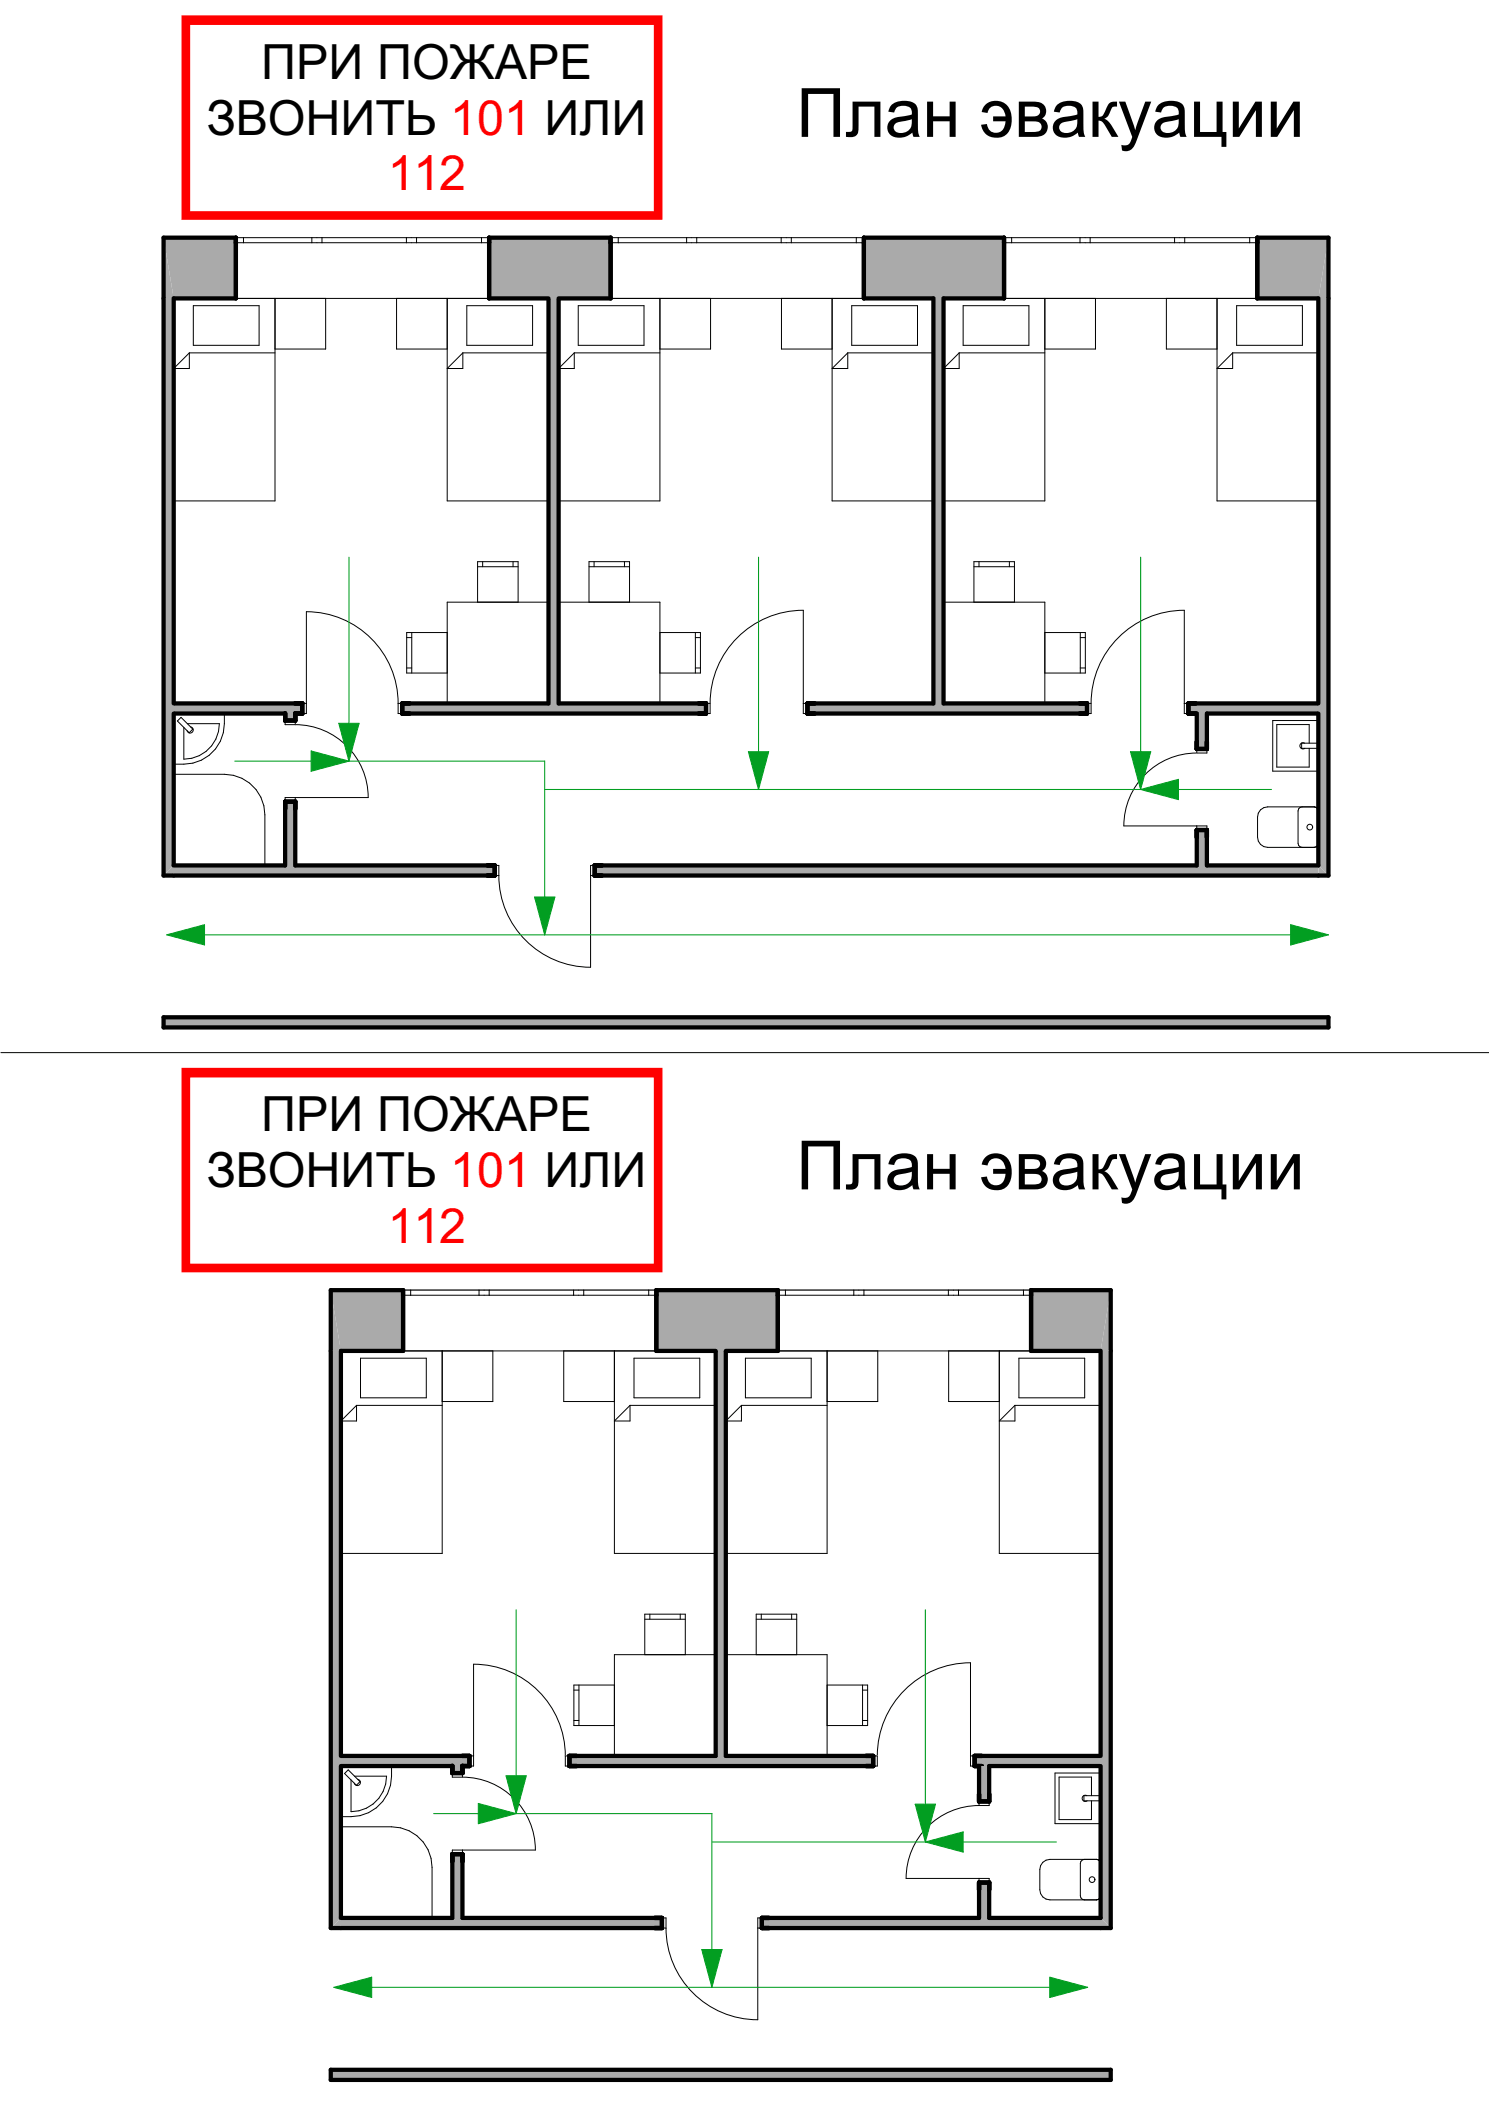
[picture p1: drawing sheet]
<svg xmlns="http://www.w3.org/2000/svg" width="210mm" height="297mm" viewBox="0 0 210 297" stroke-linecap="round" stroke-linejoin="round" font-family="sans-serif">
<defs><g id="words">
<g font-size="9.6">
<text x="112.3" y="19.3">План эвакуации</text>
<text x="112.3" y="167.8">План эвакуации</text>
</g>
<g font-size="6.9">
<text x="36.8" y="11.1">ПРИ ПОЖАРЕ</text>
<text x="29.1" y="19">ЗВОНИТЬ 101 ИЛИ</text>
<text x="36.8" y="159.6">ПРИ ПОЖАРЕ</text>
<text x="29.1" y="167.5">ЗВОНИТЬ 101 ИЛИ</text>
</g>
<g font-size="6.9" fill="#f00">
<text x="54.7" y="26.9">112</text>
<text x="54.7" y="175.4">112</text>
</g>
</g></defs>
<g fill="#aaa">
<path d="M48.1 247.7h18.1v1.5h-18.1z" fill-rule="evenodd"/>
<path d="M80.3 247.7h42.9v1.5h-42.9z" fill-rule="evenodd"/>
<path d="M137.4 247.7h17.8v1.5h-17.8z" fill-rule="evenodd"/>
</g>
<path d="M48.1 249.2h15.7M48.1 247.7h18.1v1.5h-1M100.9 247.7h-20.6v1.5h42.9v-1.5h-20.8M139.5 249.2h15.7M155.2 247.7h-17.8v1.5h1.1" fill="none" stroke="#000" stroke-width=".6"/>
<path d="M66.8 234.8a12.9 12.9 0 0 1 12.9 12.9" fill="none" stroke="#000" stroke-width=".14"/>
<g fill="#fff">
<path d="M79.7 247.7h.6v1.5h-.6z" fill-rule="evenodd"/>
<path d="M66.2 247.7h.6v1.5h-.6z" fill-rule="evenodd"/>
</g>
<path d="M66.8 234.8v14.4h-.6v-1.5h.6M136.9 234.6a13.1 13.1 0 0 0-13.2 13.1M79.7 247.7h.6v1.5h-.6z" fill="none" stroke="#000" stroke-width=".14"/>
<path d="M65.2 247.7h1v1.5h-1M81.3 247.7h-1v1.5h1" fill="none" stroke="#000" stroke-width=".6"/>
<g fill="#fff">
<path d="M123.2 247.7h.5v1.5h-.5z" fill-rule="evenodd"/>
<path d="M136.9 247.7h.5v1.5h-.5z" fill-rule="evenodd"/>
</g>
<path d="M136.9 234.6v14.6h.5v-1.5h-.5M123.2 247.7h.5v1.5h-.5z" fill="none" stroke="#000" stroke-width=".14"/>
<path d="M122.1 247.7h1.1v1.5h-1.1M138.5 247.7h-1.1v1.5h1.1" fill="none" stroke="#000" stroke-width=".6"/>
<path d="M100.9 190.6h1.5v57.1h-1.5z" fill-rule="evenodd" fill="#aaa"/>
<path d="M100.9 190.6v57.1M102.4 190.6v57.1" fill="none" stroke="#000" stroke-width=".6"/>
<g fill="#aaa">
<path d="M46.7 182l1.4 8.6h-1.4z"/>
<path d="M156.7 182v8.6h-1.5z"/>
<path d="M46.7 182h1.4v8.6z"/>
<path d="M155.2 182h1.5l-1.5 8.6z"/>
<path d="M48.1 182h8.7v8.6h-8.7z" fill-rule="evenodd"/>
<path d="M92.6 182h17.1v8.6h-17.1z" fill-rule="evenodd"/>
<path d="M145.4 182h9.8v8.6h-9.8z" fill-rule="evenodd"/>
</g>
<g fill="#fff">
<path d="M109.7 182h35.7v8.6h-35.7z" fill-rule="evenodd"/>
<path d="M56.8 182h35.8v8.6h-35.8z" fill-rule="evenodd"/>
</g>
<path d="M46.7 190.6v-8.6h10.1v8.6h-8.7M100.9 190.6h-8.3v-8.6h17.1v8.6h-7.3M155.2 190.6h-9.8v-8.6h11.3v8.6" fill="none" stroke="#000" stroke-width=".6"/>
<path d="M109.7 182h35.7M109.7 190.6h35.7" fill="none" stroke="#000" stroke-width=".14"/>
<g fill="#fff">
<path d="M109.7 182h1.1v.7h-1.1z" fill-rule="evenodd"/>
<path d="M120.4 182h.7v.7h-.7z" fill-rule="evenodd"/>
<path d="M110.8 182h9.6v.7h-9.6z" fill-rule="evenodd"/>
<path d="M121.1 182h.7v.7h-.7z" fill-rule="evenodd"/>
<path d="M133.8 182h.7v.7h-.7z" fill-rule="evenodd"/>
<path d="M121.8 182h12v.7h-12z" fill-rule="evenodd"/>
<path d="M134.5 182h.7v.7h-.7z" fill-rule="evenodd"/>
<path d="M144.3 182h1.1v.7h-1.1z" fill-rule="evenodd"/>
<path d="M135.2 182h9.1v.7h-9.1z" fill-rule="evenodd"/>
</g>
<path d="M56.8 182h35.8M56.8 190.6h35.8M109.7 182h35.7M109.7 182.7h35.7M110.8 182v.7M120.4 182v.7M121.8 182v.7M133.8 182v.7M135.2 182v.7M144.3 182v.7" fill="none" stroke="#000" stroke-width=".14"/>
<path d="M109.7 182v8.6M145.4 182v8.6" fill="none" stroke="#000" stroke-width=".6"/>
<g fill="#fff">
<path d="M56.8 182h1.1v.7h-1.1z" fill-rule="evenodd"/>
<path d="M67.6 182h.7v.7h-.7z" fill-rule="evenodd"/>
<path d="M57.9 182h9.7v.7h-9.7z" fill-rule="evenodd"/>
<path d="M68.3 182h.7v.7h-.7z" fill-rule="evenodd"/>
<path d="M80.9 182h.7v.7h-.7z" fill-rule="evenodd"/>
<path d="M69 182h11.9v.7h-11.9z" fill-rule="evenodd"/>
<path d="M81.6 182h.7v.7h-.7z" fill-rule="evenodd"/>
<path d="M91.5 182h1.1v.7h-1.1z" fill-rule="evenodd"/>
<path d="M82.3 182h9.2v.7h-9.2z" fill-rule="evenodd"/>
</g>
<path d="M56.8 182h35.8M56.8 182.7h35.8M57.9 182v.7M67.6 182v.7M69 182v.7M80.9 182v.7M82.3 182v.7M91.5 182v.7" fill="none" stroke="#000" stroke-width=".14"/>
<path d="M56.8 182v8.6M92.6 182v8.6" fill="none" stroke="#000" stroke-width=".6"/>
<g fill="#aaa">
<path d="M155.2 270.6l1.5 1.4h-1.5z"/>
<path d="M155.2 270.6h1.5v1.4z"/>
<path d="M155.2 190.6h1.5v80h-1.5z" fill-rule="evenodd"/>
</g>
<path d="M155.2 190.6v57.1M156.7 190.6v81.4h-1.5M155.2 249.2v21.4" fill="none" stroke="#000" stroke-width=".6"/>
<g fill="#aaa">
<path d="M46.7 272l1.4-1.4v1.4z"/>
<path d="M46.7 270.6h1.4l-1.4 1.4z"/>
<path d="M46.7 190.6h1.4v80h-1.4z" fill-rule="evenodd"/>
</g>
<path d="M46.7 190.6v81.4h1.4M48.1 190.6v57.1M48.1 249.2v21.4" fill="none" stroke="#000" stroke-width=".6"/>
<g fill="#aaa">
<path d="M48.1 270.6h45.3v1.4h-45.3z" fill-rule="evenodd"/>
<path d="M107.4 270.6h47.8v1.4h-47.8z" fill-rule="evenodd"/>
</g>
<path d="M48.1 270.6h15.7M65.2 270.6h28.2v1.4h-45.3M138.1 270.6h-30.7v1.4h47.8M139.5 270.6h15.7" fill="none" stroke="#000" stroke-width=".6"/>
<path d="M93.9 272a12.9 12.9 0 0 0 13 13" fill="none" stroke="#000" stroke-width=".14"/>
<g fill="#fff">
<path d="M93.4 270.6h.5v1.4h-.5z" fill-rule="evenodd"/>
<path d="M106.9 270.6h.5v1.4h-.5z" fill-rule="evenodd"/>
</g>
<path d="M93.4 270.6h.5v1.4h-.5zM106.9 272h.5v-1.4h-.5v14.4" fill="none" stroke="#000" stroke-width=".14"/>
<path d="M92.3 270.6h1.1v1.4h-1.1M108.5 270.6h-1.1v1.4h1.1" fill="none" stroke="#000" stroke-width=".6"/>
<g fill="#aaa">
<path d="M138.1 249.2h1.4v5h-1.4z" fill-rule="evenodd"/>
<path d="M138.1 265.6h1.4v5h-1.4z" fill-rule="evenodd"/>
</g>
<path d="M138.1 249.2v5h1.4v-5M138.1 270.6v-5h1.4v5" fill="none" stroke="#000" stroke-width=".6"/>
<path d="M138.1 254.7a10.3 10.3 0 0 0-10.3 10.3" fill="none" stroke="#000" stroke-width=".14"/>
<g fill="#fff">
<path d="M138.1 254.2h1.4v.5h-1.4z" fill-rule="evenodd"/>
<path d="M138.1 265h1.4v.6h-1.4z" fill-rule="evenodd"/>
</g>
<path d="M138.1 254.2h1.4v.5h-1.4zM127.8 265h11.7v.6h-1.4v-.6" fill="none" stroke="#000" stroke-width=".14"/>
<path d="M138.1 253.1v1.1h1.4v-1.1M138.1 266.6v-1h1.4v1" fill="none" stroke="#000" stroke-width=".6"/>
<g fill="#aaa">
<path d="M63.8 249.2h1.4v1h-1.4z" fill-rule="evenodd"/>
<path d="M63.8 261.6h1.4v9h-1.4z" fill-rule="evenodd"/>
</g>
<path d="M63.8 249.1v1.1h1.4v-1.1M63.8 270.6v-9h1.4v9" fill="none" stroke="#000" stroke-width=".6"/>
<path d="M65.2 250.7a10.3 10.3 0 0 1 10.3 10.3" fill="none" stroke="#000" stroke-width=".14"/>
<g fill="#fff">
<path d="M63.8 250.2h1.4v.5h-1.4z" fill-rule="evenodd"/>
<path d="M63.8 261h1.4v.6h-1.4z" fill-rule="evenodd"/>
</g>
<path d="M63.8 250.2h1.4v.5h-1.4zM65.2 261v.6h-1.4v-.6h11.7" fill="none" stroke="#000" stroke-width=".14"/>
<path d="M63.8 249.1v1.1h1.4v-1.1M63.8 262.6v-1h1.4v1" fill="none" stroke="#000" stroke-width=".6"/>
<path d="M46.7 292h110v1.5h-110z" fill-rule="evenodd" fill="#aaa"/>
<path d="M46.7 292h110v1.5h-110z" fill="none" stroke="#000" stroke-width=".6"/>
<path d="M80.9 237.7h5.8v5.8h-5.8z" fill-rule="evenodd" fill="#fff"/>
<path d="M80.9 237.7h5.8v5.8h-5.8zM80.9 238.5h.8M81.7 237.7v5.8M80.9 242.7h.8" fill="none" stroke="#000" stroke-width=".14"/>
<path d="M90.9 227.7h5.8v5.8h-5.8z" fill-rule="evenodd" fill="#fff"/>
<path d="M90.9 227.7h5.8v5.8h-5.8zM90.9 228.5h5.8M91.7 227.7v.8M95.9 227.7v.8" fill="none" stroke="#000" stroke-width=".14"/>
<path d="M116.7 237.7h5.7v5.8h-5.7z" fill-rule="evenodd" fill="#fff"/>
<path d="M116.7 237.7h5.7v5.8h-5.7zM121.7 237.7v5.8M121.7 238.5h.7M121.7 242.7h.7" fill="none" stroke="#000" stroke-width=".14"/>
<path d="M106.7 227.7h5.7v5.8h-5.7z" fill-rule="evenodd" fill="#fff"/>
<path d="M106.7 227.7h5.7v5.8h-5.7zM106.7 228.5h5.7M107.4 227.7v.8M111.7 227.7v.8" fill="none" stroke="#000" stroke-width=".14"/>
<g fill="none" stroke="#000" stroke-width=".14">
<path d="M50.3 198.3h12.1M50.3 198.3v2.2h-2.2zM50.8 191.6h9.3v5.6h-9.3zM62.4 190.6v28.6h-14.3v-28.6h21.4v7.1h-7.1M86.7 190.6v28.6h14.2v-28.6h-21.4v7.1h7.2M88.9 198.3h12M88.9 198.3v2.2h-2.2zM89.4 191.6h9.3v5.6h-9.3zM104.6 198.3h12.1M104.6 198.3v2.2h-2.2zM105.1 191.6h9.3v5.6h-9.3zM116.7 190.6v28.6h-14.3v-28.6h21.4v7.1h-7.1"/>
<path d="M140.9 190.6v28.6h14.3v-28.6h-21.4v7.1h7.1M143.1 198.3h12.1M143.7 191.6h9.3v5.6h-9.3zM140.9 200.5l2.2-2.2v2.2zM86.7 233.5h14.2v14.2h-14.2zM102.4 233.5h14.3v14.2h-14.3zM48.1 249.2h7.1a6.5 6.5 0 0 1-2.1 5.9 6.7 6.7 0 0 1-5 1.2zM48.1 257.7h7.1a5.7 5.7 0 0 1 5.7 5.8v7.1h-12.8zM49.1 249.7l1.7 1.7-.5 .5-1.7-1.7zM50 250.6h4.5a5 5 0 0 1-5 5v-4.5M50.5 251.1a.44 .44 0 0 1 .2 .7 .44 .44 0 0 1-.7-.2M148.8 250.2h6.4v7.1h-6.4z"/>
<path d="M153.3 253.4a.44 .44 0 0 0-.7 .4 .44 .44 0 0 0 .7 .3M153.9 253.4v-2.7h-4.5v6h4.5v-2.6M155.2 253.4h-2.3v.7h2.3M147.1 262.8l.4-.3 .6-.2h6.6l.2 .1 .2 .2 .1 .3v4.6l-.1 .3-.2 .2-.2 .1h-6.6a1.43 1.43 0 0 1-1.4-1.5v-2.8l.1-.6zM152.9 262.3l-.2 .1-.3 .2v.3v4.6v.3l.3 .2 .2 .1"/>
<circle cx="154" cy="265.2" r=".4"/>
</g>
<path d="M72.8 227.1v23.5" fill="none" stroke="#029e21" stroke-width=".15"/>
<path d="M71.4 250.6h2.8l-1.4 5.3z" fill="#029e21"/>
<path d="M130.5 227.1v27.5M71.4 250.6h2.8l-1.4 5.3z" fill="none" stroke="#029e21" stroke-width=".15"/>
<path d="M129.1 254.6h2.8l-1.4 5.3z" fill="#029e21"/>
<path d="M129.1 254.6h2.8l-1.4 5.3zM135.8 259.9h13.2" fill="none" stroke="#029e21" stroke-width=".15"/>
<path d="M130.5 259.9l5.3-1.4v2.8z" fill="#029e21"/>
<path d="M61.2 255.9h6.3M130.5 259.9l5.3-1.4v2.8z" fill="none" stroke="#029e21" stroke-width=".15"/>
<path d="M67.5 254.5l5.3 1.4-5.3 1.4z" fill="#029e21"/>
<path d="M67.5 254.5l5.3 1.4-5.3 1.4zM72.8 255.9h27.6v19.2" fill="none" stroke="#029e21" stroke-width=".15"/>
<path d="M99 275.1h2.8l-1.4 5.3z" fill="#029e21"/>
<path d="M100.4 259.9h30.1M99 275.1h2.8l-1.4 5.3zM52.4 280.4h48" fill="none" stroke="#029e21" stroke-width=".15"/>
<path d="M47.1 280.4l5.3-1.4v2.8z" fill="#029e21"/>
<path d="M47.1 280.4l5.3-1.4v2.8zM100.4 280.4h47.7" fill="none" stroke="#029e21" stroke-width=".15"/>
<path d="M148.1 279l5.3 1.4-5.3 1.4z" fill="#029e21"/>
<path d="M148.1 279l5.3 1.4-5.3 1.4z" fill="none" stroke="#029e21" stroke-width=".15"/>
<g fill="#aaa">
<path d="M24.5 99.2h18.1v1.5h-18.1z" fill-rule="evenodd"/>
<path d="M56.7 99.2h42.9v1.5h-42.9z" fill-rule="evenodd"/>
<path d="M113.9 99.2h39.4v1.5h-39.4z" fill-rule="evenodd"/>
<path d="M167.6 99.2h18.3v1.5h-18.3z" fill-rule="evenodd"/>
</g>
<path d="M24.5 99.2h18.1v1.5h-1M77.4 99.2h-20.7v1.5h42.9v-1.5h-20.8M131.6 99.2h-17.7v1.5h39.4v-1.5h-20.2M185.9 99.2h-18.3v1.5h1.2M24.5 100.7h15.7M170.2 100.7h15.7" fill="none" stroke="#000" stroke-width=".6"/>
<path d="M43.2 86.3a12.9 12.9 0 0 1 12.9 12.9" fill="none" stroke="#000" stroke-width=".14"/>
<g fill="#fff">
<path d="M56.1 99.2h.6v1.5h-.6z" fill-rule="evenodd"/>
<path d="M42.6 99.2h.6v1.5h-.6z" fill-rule="evenodd"/>
</g>
<path d="M43.2 86.3v14.4h-.6v-1.5h.6M56.1 99.2h.6v1.5h-.6zM113.3 86.1a13.1 13.1 0 0 0-13.1 13.1" fill="none" stroke="#000" stroke-width=".14"/>
<path d="M41.6 99.2h1v1.5h-1M57.7 99.2h-1v1.5h1" fill="none" stroke="#000" stroke-width=".6"/>
<g fill="#fff">
<path d="M99.6 99.2h.6v1.5h-.6z" fill-rule="evenodd"/>
<path d="M113.3 99.2h.6v1.5h-.6z" fill-rule="evenodd"/>
</g>
<path d="M99.6 99.2h.6v1.5h-.6zM113.3 86.1v14.6h.6v-1.5h-.6M167 86.1a13.1 13.1 0 0 0-13.1 13.1" fill="none" stroke="#000" stroke-width=".14"/>
<path d="M98.6 99.2h1v1.5h-1M114.9 99.2h-1v1.5h1" fill="none" stroke="#000" stroke-width=".6"/>
<g fill="#fff">
<path d="M153.3 99.2h.6v1.5h-.6z" fill-rule="evenodd"/>
<path d="M167 99.2h.6v1.5h-.6z" fill-rule="evenodd"/>
</g>
<path d="M153.3 99.2h.6v1.5h-.6zM167 86.1v14.6h.6v-1.5h-.6" fill="none" stroke="#000" stroke-width=".14"/>
<path d="M152.3 99.2h1v1.5h-1M168.6 99.2h-1v1.5h1" fill="none" stroke="#000" stroke-width=".6"/>
<path d="M77.4 42.1h1.4v57.1h-1.4z" fill-rule="evenodd" fill="#aaa"/>
<path d="M77.4 42.1v57.1M78.8 42.1v57.1" fill="none" stroke="#000" stroke-width=".6"/>
<g fill="#aaa">
<path d="M23.1 33.5l1.4 8.6h-1.4z"/>
<path d="M187.4 33.5v8.6h-1.5z"/>
<path d="M23.1 33.5h1.4v8.6z"/>
<path d="M185.9 33.5h1.5l-1.5 8.6z"/>
<path d="M24.5 33.5h8.8v8.6h-8.8z" fill-rule="evenodd"/>
<path d="M69 33.5h17.1v8.6h-17.1z" fill-rule="evenodd"/>
<path d="M121.8 33.5h19.8v8.6h-19.8z" fill-rule="evenodd"/>
<path d="M177.3 33.5h8.6v8.6h-8.6z" fill-rule="evenodd"/>
</g>
<g fill="#fff">
<path d="M86.1 33.5h35.7v8.6h-35.7z" fill-rule="evenodd"/>
<path d="M33.3 33.5h35.7v8.6h-35.7z" fill-rule="evenodd"/>
<path d="M141.6 33.5h35.7v8.6h-35.7z" fill-rule="evenodd"/>
</g>
<path d="M23.1 42.1v-8.6h10.2v8.6h-8.8M77.4 42.1h-8.4v-8.6h17.1v8.6h-7.3M131.6 42.1h-9.8v-8.6h19.8v8.6h-8.5M185.9 42.1h-8.6v-8.6h10.1v8.6" fill="none" stroke="#000" stroke-width=".6"/>
<path d="M86.1 33.5h35.7M86.1 42.1h35.7" fill="none" stroke="#000" stroke-width=".14"/>
<g fill="#fff">
<path d="M86.1 33.5h1.1v.7h-1.1z" fill-rule="evenodd"/>
<path d="M96.8 33.5h.8v.7h-.8z" fill-rule="evenodd"/>
<path d="M87.2 33.5h9.6v.7h-9.6z" fill-rule="evenodd"/>
<path d="M97.6 33.5h.7v.7h-.7z" fill-rule="evenodd"/>
<path d="M110.2 33.5h.7v.7h-.7z" fill-rule="evenodd"/>
<path d="M98.3 33.5h11.9v.7h-11.9z" fill-rule="evenodd"/>
<path d="M110.9 33.5h.7v.7h-.7z" fill-rule="evenodd"/>
<path d="M120.8 33.5h1v.7h-1z" fill-rule="evenodd"/>
<path d="M111.6 33.5h9.2v.7h-9.2z" fill-rule="evenodd"/>
</g>
<path d="M33.3 33.5h35.7M86.1 33.5h35.7M86.1 34.2h35.7M87.2 33.5v.7M96.8 33.5v.7M98.3 33.5v.7M110.2 33.5v.7M111.6 33.5v.7M120.8 33.5v.7M33.3 42.1h35.7" fill="none" stroke="#000" stroke-width=".14"/>
<path d="M86.1 33.5v8.6M121.8 33.5v8.6" fill="none" stroke="#000" stroke-width=".6"/>
<g fill="#fff">
<path d="M33.3 33.5h1v.7h-1z" fill-rule="evenodd"/>
<path d="M44 33.5h.7v.7h-.7z" fill-rule="evenodd"/>
<path d="M34.3 33.5h9.7v.7h-9.7z" fill-rule="evenodd"/>
<path d="M44.7 33.5h.7v.7h-.7z" fill-rule="evenodd"/>
<path d="M57.3 33.5h.7v.7h-.7z" fill-rule="evenodd"/>
<path d="M45.4 33.5h11.9v.7h-11.9z" fill-rule="evenodd"/>
<path d="M58 33.5h.7v.7h-.7z" fill-rule="evenodd"/>
<path d="M67.9 33.5h1.1v.7h-1.1z" fill-rule="evenodd"/>
<path d="M58.7 33.5h9.2v.7h-9.2z" fill-rule="evenodd"/>
</g>
<path d="M33.3 33.5h35.7M33.3 34.2h35.7M34.3 33.5v.7M44 33.5v.7M45.4 33.5v.7M57.3 33.5v.7M58.7 33.5v.7M67.9 33.5v.7M141.6 33.5h35.7M141.6 42.1h35.7" fill="none" stroke="#000" stroke-width=".14"/>
<path d="M33.3 33.5v8.6M69 33.5v8.6" fill="none" stroke="#000" stroke-width=".6"/>
<g fill="#fff">
<path d="M141.6 33.5h1.1v.7h-1.1z" fill-rule="evenodd"/>
<path d="M152.3 33.5h.7v.7h-.7z" fill-rule="evenodd"/>
<path d="M142.7 33.5h9.6v.7h-9.6z" fill-rule="evenodd"/>
<path d="M153 33.5h.7v.7h-.7z" fill-rule="evenodd"/>
<path d="M165.7 33.5h.7v.7h-.7z" fill-rule="evenodd"/>
<path d="M153.7 33.5h12v.7h-12z" fill-rule="evenodd"/>
<path d="M166.4 33.5h.7v.7h-.7z" fill-rule="evenodd"/>
<path d="M176.2 33.5h1.1v.7h-1.1z" fill-rule="evenodd"/>
<path d="M167.1 33.5h9.1v.7h-9.1z" fill-rule="evenodd"/>
</g>
<path d="M141.6 33.5h35.7M141.6 34.2h35.7M142.7 33.5v.7M152.3 33.5v.7M153.7 33.5v.7M165.7 33.5v.7M167.1 33.5v.7M176.2 33.5v.7" fill="none" stroke="#000" stroke-width=".14"/>
<path d="M141.6 33.5v8.6M177.3 33.5v8.6" fill="none" stroke="#000" stroke-width=".6"/>
<g fill="#aaa">
<path d="M185.9 122.1l1.5 1.4h-1.5z"/>
<path d="M185.9 122.1h1.5v1.4z"/>
<path d="M185.9 42.1h1.5v80h-1.5z" fill-rule="evenodd"/>
</g>
<path d="M185.9 42.1v57.1M187.4 42.1v81.4h-1.5M185.9 100.7v21.4" fill="none" stroke="#000" stroke-width=".6"/>
<g fill="#aaa">
<path d="M23.1 123.5l1.4-1.4v1.4z"/>
<path d="M23.1 122.1h1.4l-1.4 1.4z"/>
<path d="M23.1 42.1h1.4v80h-1.4z" fill-rule="evenodd"/>
</g>
<path d="M23.1 42.1v81.4h1.4M24.5 42.1v57.1M24.5 100.7v21.4" fill="none" stroke="#000" stroke-width=".6"/>
<g fill="#aaa">
<path d="M24.5 122.1h45.3v1.4h-45.3z" fill-rule="evenodd"/>
<path d="M83.9 122.1h102v1.4h-102z" fill-rule="evenodd"/>
</g>
<path d="M24.5 122.1h15.7M41.6 122.1h28.2v1.4h-45.3M168.8 122.1h-84.9v1.4h102M170.2 122.1h15.7" fill="none" stroke="#000" stroke-width=".6"/>
<path d="M70.4 123.5a12.9 12.9 0 0 0 12.9 13" fill="none" stroke="#000" stroke-width=".14"/>
<g fill="#fff">
<path d="M69.8 122.1h.6v1.4h-.6z" fill-rule="evenodd"/>
<path d="M83.3 122.1h.6v1.4h-.6z" fill-rule="evenodd"/>
</g>
<path d="M69.8 122.1h.6v1.4h-.6zM83.3 123.5h.6v-1.4h-.6v14.4" fill="none" stroke="#000" stroke-width=".14"/>
<path d="M68.8 122.1h1v1.4h-1M84.9 122.1h-1v1.4h1" fill="none" stroke="#000" stroke-width=".6"/>
<g fill="#aaa">
<path d="M168.8 100.7h1.4v5h-1.4z" fill-rule="evenodd"/>
<path d="M168.8 117.1h1.4v5h-1.4z" fill-rule="evenodd"/>
</g>
<path d="M168.8 100.7v5h1.4v-5M168.8 122.1v-5h1.4v5" fill="none" stroke="#000" stroke-width=".6"/>
<path d="M168.8 106.2a10.3 10.3 0 0 0-10.3 10.3" fill="none" stroke="#000" stroke-width=".14"/>
<g fill="#fff">
<path d="M168.8 105.7h1.4v.5h-1.4z" fill-rule="evenodd"/>
<path d="M168.8 116.5h1.4v.6h-1.4z" fill-rule="evenodd"/>
</g>
<path d="M158.5 116.5h11.7v.6h-1.4v-.6M168.8 105.7h1.4v.5h-1.4z" fill="none" stroke="#000" stroke-width=".14"/>
<path d="M168.8 104.6v1.1h1.4v-1.1M168.8 118.1v-1h1.4v1" fill="none" stroke="#000" stroke-width=".6"/>
<g fill="#aaa">
<path d="M40.2 100.7h1.4v1h-1.4z" fill-rule="evenodd"/>
<path d="M40.2 113.1h1.4v9h-1.4z" fill-rule="evenodd"/>
</g>
<path d="M40.2 100.6v1.1h1.4v-1.1M40.2 122.1v-9h1.4v9" fill="none" stroke="#000" stroke-width=".6"/>
<path d="M41.6 102.2a10.3 10.3 0 0 1 10.3 10.3" fill="none" stroke="#000" stroke-width=".14"/>
<g fill="#fff">
<path d="M40.2 101.7h1.4v.5h-1.4z" fill-rule="evenodd"/>
<path d="M40.2 112.5h1.4v.6h-1.4z" fill-rule="evenodd"/>
</g>
<path d="M40.2 101.7h1.4v.5h-1.4zM41.6 112.5v.6h-1.4v-.6h11.7" fill="none" stroke="#000" stroke-width=".14"/>
<path d="M40.2 100.6v1.1h1.4v-1.1M40.2 114.1v-1h1.4v1" fill="none" stroke="#000" stroke-width=".6"/>
<path d="M131.6 42.1h1.5v57.1h-1.5z" fill-rule="evenodd" fill="#aaa"/>
<path d="M131.6 42.1v57.1M133.1 42.1v57.1" fill="none" stroke="#000" stroke-width=".6"/>
<path d="M23.1 143.5h164.3v1.5h-164.3z" fill-rule="evenodd" fill="#aaa"/>
<path d="M23.1 143.5h164.3v1.5h-164.3z" fill="none" stroke="#000" stroke-width=".6"/>
<path d="M57.4 89.2h5.7v5.8h-5.7z" fill-rule="evenodd" fill="#fff"/>
<path d="M57.4 89.2h5.7v5.8h-5.7zM57.4 94.2h.7M57.4 90h.7M58.1 89.2v5.8" fill="none" stroke="#000" stroke-width=".14"/>
<path d="M67.4 79.2h5.7v5.8h-5.7z" fill-rule="evenodd" fill="#fff"/>
<path d="M67.4 79.2h5.7v5.8h-5.7zM67.4 80h5.7M68.1 79.2v.8M72.4 79.2v.8" fill="none" stroke="#000" stroke-width=".14"/>
<path d="M93.1 89.2h5.7v5.8h-5.7z" fill-rule="evenodd" fill="#fff"/>
<path d="M93.1 89.2h5.7v5.8h-5.7zM98.1 89.2v5.8M98.1 94.2h.7M98.1 90h.7" fill="none" stroke="#000" stroke-width=".14"/>
<path d="M83.1 79.2h5.7v5.8h-5.7z" fill-rule="evenodd" fill="#fff"/>
<path d="M83.1 79.2h5.7v5.8h-5.7zM83.1 80h5.7M83.8 79.2v.8M88.1 79.2v.8" fill="none" stroke="#000" stroke-width=".14"/>
<path d="M147.4 89.2h5.7v5.8h-5.7z" fill-rule="evenodd" fill="#fff"/>
<path d="M147.4 89.2h5.7v5.8h-5.7zM152.4 89.2v5.8M152.4 94.2h.7M152.4 90h.7" fill="none" stroke="#000" stroke-width=".14"/>
<path d="M137.4 79.2h5.7v5.8h-5.7z" fill-rule="evenodd" fill="#fff"/>
<path d="M137.4 79.2h5.7v5.8h-5.7zM137.4 80h5.7M138.1 79.2v.8M142.4 79.2v.8" fill="none" stroke="#000" stroke-width=".14"/>
<g fill="none" stroke="#000" stroke-width=".14">
<path d="M26.7 49.8h12.1M26.7 49.8v2.2h-2.2zM27.3 43.1h9.2v5.6h-9.2zM38.8 42.1v28.6h-14.3v-28.6h21.4v7.1h-7.1M63.1 42.1v28.6h14.3v-28.6h-21.5v7.1h7.2M65.3 49.8h12.1M65.3 49.8v2.2h-2.2zM65.8 43.1h9.3v5.6h-9.3zM81 49.8h12.1M81 49.8v2.2h-2.2zM81.6 43.1h9.2v5.6h-9.2zM93.1 42.1v28.6h-14.3v-28.6h21.4v7.1h-7.1"/>
<path d="M117.4 42.1v28.6h14.2v-28.6h-21.4v7.1h7.2M117.4 52l2.2-2.2v2.2zM119.6 49.8h12M120.1 43.1h9.3v5.6h-9.3zM133.1 52l2.2-2.2v2.2zM135.3 49.8h12.1M135.8 43.1h9.3v5.6h-9.3zM147.4 42.1v28.6h-14.3v-28.6h21.4v7.1h-7.1M171.6 42.1v28.6h14.3v-28.6h-21.4v7.1h7.1M171.6 52l2.2-2.2v2.2zM173.8 49.8h12.1M174.4 43.1h9.3v5.6h-9.3z"/>
<path d="M63.1 85h14.3v14.2h-14.3zM78.8 85h14.3v14.2h-14.3zM133.1 85h14.3v14.2h-14.3zM24.5 100.7h7.1a6.5 6.5 0 0 1-2.1 5.9 6.7 6.7 0 0 1-5 1.2zM24.5 109.2h7.1a5.7 5.7 0 0 1 5.8 5.8v7.1h-12.9zM25.5 101.2l1.7 1.7-.5 .5-1.7-1.7zM26.4 102.1h4.5a5 5 0 0 1-5 5v-4.5M26.9 102.6a.44 .44 0 0 1 .2 .7 .44 .44 0 0 1-.7-.2M177.8 114.3l.4-.3 .6-.2h6.6l.2 .1 .3 .2v.3v4.6v.3l-.3 .2-.2 .1h-6.6a1.43 1.43 0 0 1-1.4-1.5v-2.8l.1-.6zM179.5 101.7h6.4v7.1h-6.4zM183.6 113.8l-.2 .1-.3 .2v.3v4.6v.3l.3 .2 .2 .1M184 104.9a.44 .44 0 0 0-.7 .4 .44 .44 0 0 0 .7 .3"/>
<path d="M184.6 104.9v-2.7h-4.5v6h4.5v-2.6M185.9 104.9h-2.3v.7h2.3"/>
<circle cx="184.7" cy="116.7" r=".4"/>
</g>
<path d="M49.2 78.6v23.5" fill="none" stroke="#029e21" stroke-width=".15"/>
<path d="M47.8 102.1h2.8l-1.4 5.3z" fill="#029e21"/>
<path d="M160.9 78.6v27.5M47.8 102.1h2.8l-1.4 5.3z" fill="none" stroke="#029e21" stroke-width=".15"/>
<path d="M159.4 106.1h2.9l-1.4 5.3z" fill="#029e21"/>
<path d="M159.4 106.1h2.9l-1.4 5.3zM166.2 111.4h13.1" fill="none" stroke="#029e21" stroke-width=".15"/>
<path d="M160.9 111.4l5.3-1.4v2.8z" fill="#029e21"/>
<path d="M33.1 107.4h10.8M160.9 111.4l5.3-1.4v2.8z" fill="none" stroke="#029e21" stroke-width=".15"/>
<path d="M43.9 106l5.3 1.4-5.3 1.4z" fill="#029e21"/>
<path d="M43.9 106l5.3 1.4-5.3 1.4zM49.2 107.4h27.6v19.2" fill="none" stroke="#029e21" stroke-width=".15"/>
<path d="M75.4 126.6h2.9l-1.5 5.3z" fill="#029e21"/>
<path d="M76.8 111.4h84.1M75.4 126.6h2.9l-1.5 5.3zM76.8 131.9h105.2" fill="none" stroke="#029e21" stroke-width=".15"/>
<path d="M182 130.5l5.4 1.4-5.4 1.4z" fill="#029e21"/>
<path d="M107 78.6v27.5M182 130.5l5.4 1.4-5.4 1.4z" fill="none" stroke="#029e21" stroke-width=".15"/>
<path d="M105.6 106.1h2.8l-1.4 5.3z" fill="#029e21"/>
<path d="M105.6 106.1h2.8l-1.4 5.3zM28.8 131.9h48" fill="none" stroke="#029e21" stroke-width=".15"/>
<path d="M23.5 131.9l5.3-1.4v2.8z" fill="#029e21"/>
<path d="M23.5 131.9l5.3-1.4v2.8z" fill="none" stroke="#029e21" stroke-width=".15"/>
<g fill="#f00">
<path d="M25.6 150.7h67.8v28.8h-67.8zM26.8 152v26.3h65.4v-26.3z" fill-rule="evenodd"/>
<path d="M25.6 2.2h67.8v28.8h-67.8zM26.8 3.5v26.3h65.4v-26.3z" fill-rule="evenodd"/>
</g>
<path d="M.1 148.5h210" fill="none" stroke="#000" stroke-width=".14"/>
<use href="#words"/>
</svg>
